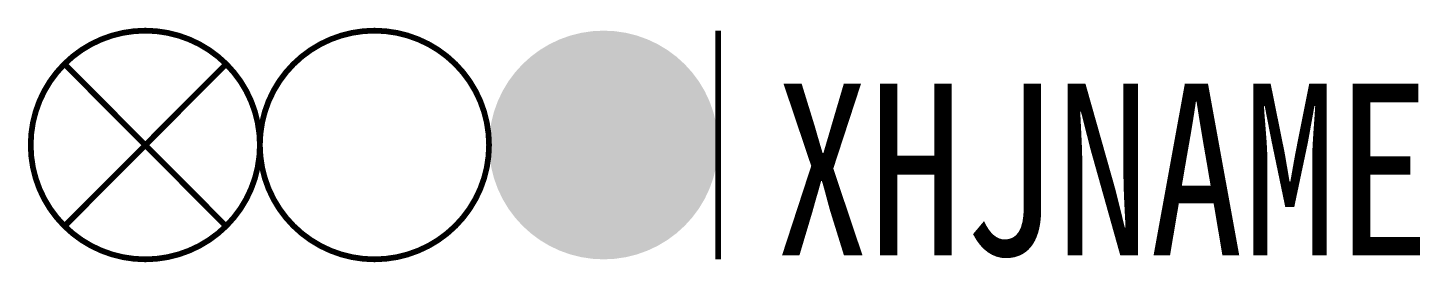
# Model space of a CAD drawing. Header units: inches. Extents: x -12.1 to 12.3, y 4 to 8.1.
import ezdxf

# ---------------------------------------------------------------- set-up
doc = ezdxf.new("R2010")
doc.units = ezdxf.units.IN
doc.header["$MEASUREMENT"] = 0
doc.styles.add('HZ', font='SimSun.ttf', dxfattribs={"width": 0.8})

msp = doc.modelspace()

# ---------------------------------------------------------------- linework, layer by layer
at = {"color": 2, "const_width": 0.1}
msp.add_lwpolyline([(-12, 6, 1), (-8, 6, 1)], format="xyb", close=True, dxfattribs=at)
at = {"color": 3, "const_width": 0.1}
msp.add_lwpolyline([(-8, 6, 1), (-4, 6, 1)], format="xyb", close=True, dxfattribs=at)
at = {"const_width": 0.1}
msp.add_lwpolyline([(0, 8), (0, 4)], dxfattribs=at)
at = {"color": 1, "const_width": 2}
msp.add_lwpolyline([(-3, 6, 1), (-1, 6, 1)], format="xyb", close=True, dxfattribs=at)
at = {"color": 2, "const_width": 0.1}
for points in [[(-11.414, 7.42), (-8.59, 4.58)], [(-8.586, 7.42), (-11.41, 4.58)]]:
    msp.add_lwpolyline(points, dxfattribs=at)

# ---------------------------------------------------------------- texts
at = {"style": 'HZ', "width": 0.8}
msp.add_attdef('XHJNAME', (1, 4.07), 'S2', height=3, dxfattribs=at)

doc.saveas('drawing.dxf')
